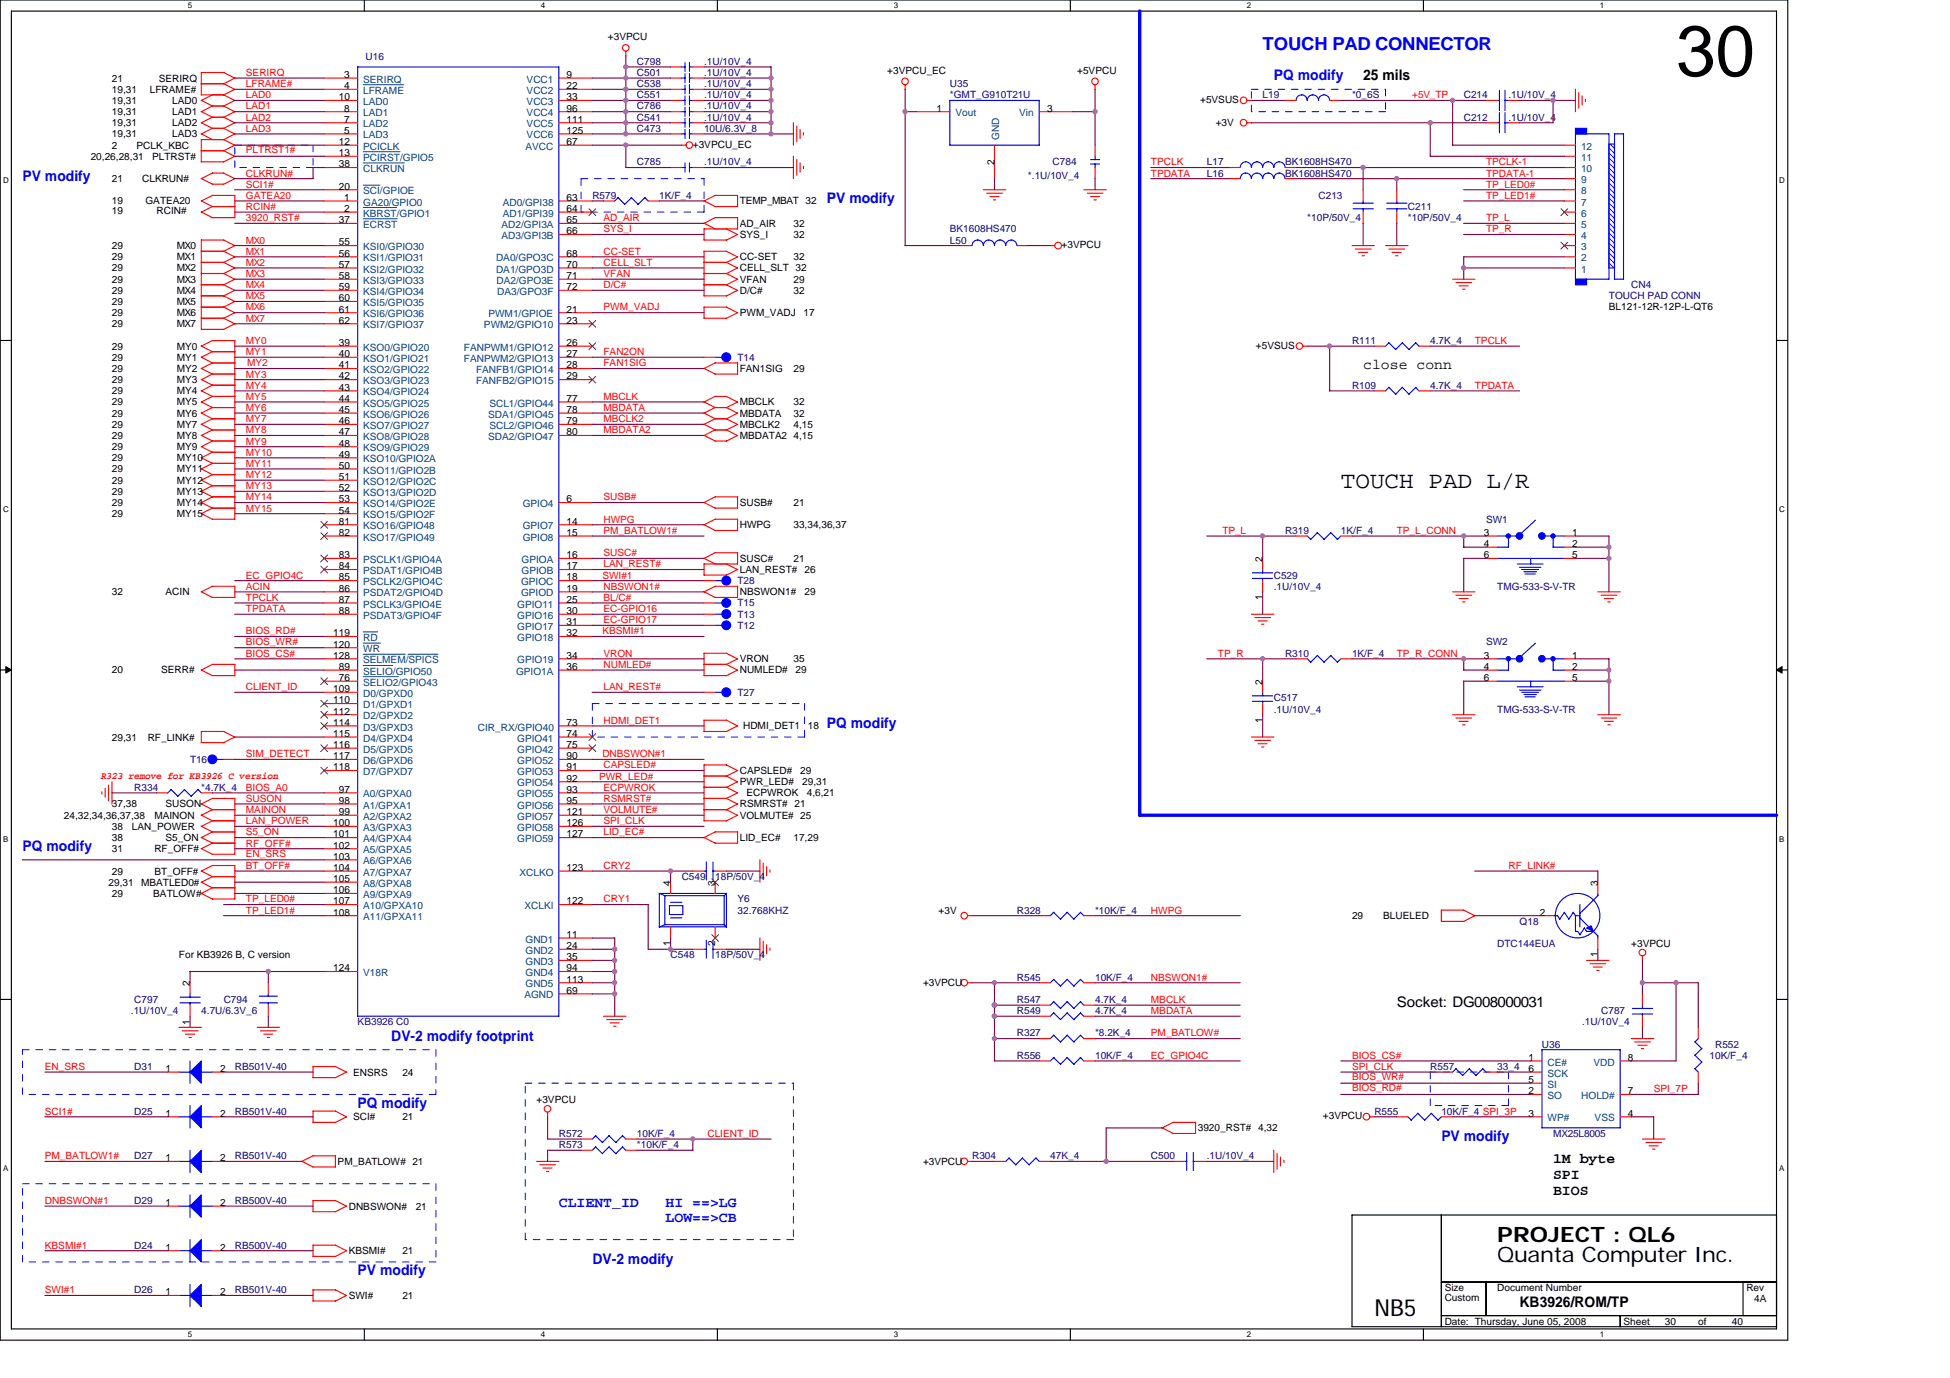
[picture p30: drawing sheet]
<svg xmlns="http://www.w3.org/2000/svg" width="297mm" height="210mm" viewBox="0 0 297 210" stroke-linecap="round" stroke-linejoin="round" font-family="sans-serif">
<defs><g id="words">
<text font-size="10.9" x="255.3" y="11.6">30</text>
<g font-size="3.6">
<text x="204.3" y="74.3">TOUCH PAD L/R</text>
<text x="209.4" y="200.6">NB5</text>
</g>
<g font-size="3.2">
<text x="228.1" y="189.2">PROJECT : QL6</text>
<text x="228.1" y="192.3">Quanta Computer Inc.</text>
</g>
<text font-size="2.7" fill="#00f" x="192.3" y="7.6">TOUCH PAD CONNECTOR</text>
<g font-size="2.2" fill="#00f">
<text x="194" y="12.3">PQ modify</text>
<text x="3.4" y="27.6">PV modify</text>
<text x="126" y="31">PV modify</text>
<text x="126" y="111">PQ modify</text>
<text x="3.4" y="129.7">PQ modify</text>
<text x="59.6" y="158.6">DV-2 modify footprint</text>
<text x="54.5" y="168.8">PQ modify</text>
<text x="219.6" y="173.9">PV modify</text>
<text x="85.1" y="183.9">CLIENT_ID</text>
<text x="101.4" y="183.9">HI ==&gt;LG</text>
<text x="101.4" y="186.2">LOW==&gt;CB</text>
<text x="54.5" y="194.4">PV modify</text>
<text x="90.2" y="192.6">DV-2 modify</text>
</g>
<g font-size="2.2">
<text x="207.6" y="12.3">25 mils</text>
<text x="207.6" y="56.2">close conn</text>
<text x="212.8" y="153.4">Socket: DG008000031</text>
<text x="236.6" y="177.1">1M byte</text>
<text x="236.6" y="179.6">SPI</text>
<text x="236.6" y="182.1">BIOS</text>
<text x="231.5" y="199.1">KB3926/ROM/TP</text>
</g>
<g font-size="1.5" fill="#f00">
<text x="37.5" y="11.6">SERIRQ</text>
<text x="37.5" y="15">LAD0</text>
<text x="37.5" y="13.3">LFRAME#</text>
<text x="37.5" y="16.7">LAD1</text>
<text x="215.1" y="15">+5V_TP</text>
<text x="37.5" y="23.3">PLTRST1#</text>
<text x="37.5" y="20.1">LAD3</text>
<text x="37.5" y="18.4">LAD2</text>
<text x="37.5" y="26.9">CLKRUN#</text>
<text x="37.5" y="28.6">SCI1#</text>
<text x="175.3" y="26.9">TPDATA</text>
<text x="175.3" y="25.2">TPCLK</text>
<text x="226.4" y="25.2">TPCLK-1</text>
<text x="226.4" y="28.6">TP_LED0#</text>
<text x="226.4" y="26.9">TPDATA-1</text>
<text x="37.5" y="30.3">GATEA20</text>
<text x="37.5" y="32">RCIN#</text>
<text x="37.5" y="33.7">3920_RST#</text>
<text x="91.9" y="33.7">AD_AIR</text>
<text x="91.9" y="35.4">SYS_I</text>
<text x="226.4" y="33.7">TP_L</text>
<text x="226.4" y="35.4">TP_R</text>
<text x="226.4" y="30.3">TP_LED1#</text>
<text x="37.5" y="40.5">MX2</text>
<text x="37.5" y="38.8">MX1</text>
<text x="37.5" y="37.1">MX0</text>
<text x="91.9" y="40.5">CELL_SLT</text>
<text x="91.9" y="38.8">CC-SET</text>
<text x="37.5" y="43.9">MX4</text>
<text x="37.5" y="42.2">MX3</text>
<text x="37.5" y="47.3">MX6</text>
<text x="37.5" y="45.6">MX5</text>
<text x="91.9" y="43.9">D/C#</text>
<text x="91.9" y="47.3">PWM_VADJ</text>
<text x="91.9" y="42.2">VFAN</text>
<text x="37.5" y="49">MX7</text>
<text x="37.5" y="52.4">MY0</text>
<text x="224.7" y="52.4">TPCLK</text>
<text x="37.5" y="57.5">MY3</text>
<text x="37.5" y="54.1">MY1</text>
<text x="37.5" y="59.2">MY4</text>
<text x="37.6" y="55.8">MY2</text>
<text x="91.9" y="54.1">FAN2ON</text>
<text x="91.9" y="55.8">FAN1SIG</text>
<text x="224.7" y="59.2">TPDATA</text>
<text x="37.5" y="62.6">MY6</text>
<text x="37.5" y="64.3">MY7</text>
<text x="37.5" y="60.9">MY5</text>
<text x="91.9" y="60.9">MBCLK</text>
<text x="91.9" y="62.6">MBDATA</text>
<text x="91.9" y="64.3">MBCLK2</text>
<text x="37.5" y="66">MY8</text>
<text x="37.5" y="69.4">MY10</text>
<text x="37.5" y="67.7">MY9</text>
<text x="37.5" y="71.1">MY11</text>
<text x="91.9" y="66">MBDATA2</text>
<text x="37.5" y="72.8">MY12</text>
<text x="37.5" y="74.5">MY13</text>
<text x="37.5" y="76.2">MY14</text>
<text x="37.5" y="78">MY15</text>
<text x="91.9" y="76.2">SUSB#</text>
<text x="91.9" y="79.7">HWPG</text>
<text x="91.9" y="81.3">PM_BATLOW1#</text>
<text x="186.2" y="81.3">TP_L</text>
<text x="212.8" y="81.3">TP_L_CONN</text>
<text x="37.5" y="89.9">ACIN</text>
<text x="37.5" y="88.2">EC_GPIO4C</text>
<text x="91.8" y="88.2">SWI#1</text>
<text x="91.9" y="89.9">NBSWON1#</text>
<text x="91.9" y="86.5">LAN_REST#</text>
<text x="91.9" y="84.8">SUSC#</text>
<text x="37.5" y="93.3">TPDATA</text>
<text x="37.5" y="91.6">TPCLK</text>
<text x="91.9" y="95">EC-GPIO17</text>
<text x="91.9" y="93.3">EC-GPIO16</text>
<text x="91.9" y="91.6">BL/C#</text>
<text x="37.5" y="98.4">BIOS_WR#</text>
<text x="37.5" y="100.1">BIOS_CS#</text>
<text x="37.5" y="96.7">BIOS_RD#</text>
<text x="91.8" y="96.7">KBSMI#1</text>
<text x="91.9" y="101.8">NUMLED#</text>
<text x="91.9" y="100.1">VRON</text>
<text x="185.5" y="100.1">TP_R</text>
<text x="212.8" y="100.1">TP_R_CONN</text>
<text x="37.5" y="105.2">CLIENT_ID</text>
<text x="91.9" y="105.2">LAN_REST#</text>
<text x="91.9" y="110.3">HDMI_DET1</text>
<text x="15.3" y="118.7">R323 remove for KB3926 C version</text>
<text x="37.5" y="115.4">SIM_DETECT</text>
<text x="91.2" y="118.8">PWR_LED#</text>
<text x="91.8" y="115.4">DNBSWON#1</text>
<text x="91.9" y="117.1">CAPSLED#</text>
<text x="37.5" y="122.2">SUSON</text>
<text x="37.5" y="120.5">BIOS_A0</text>
<text x="37.5" y="125.6">LAN_POWER</text>
<text x="37.5" y="123.9">MAINON</text>
<text x="91.9" y="125.6">SPI_CLK</text>
<text x="91.9" y="123.9">VOLMUTE#</text>
<text x="91.9" y="122.2">RSMRST#</text>
<text x="91.9" y="120.5">ECPWROK</text>
<text x="37.5" y="129">RF_OFF#</text>
<text x="37.5" y="130.5">EN_SRS</text>
<text x="37.5" y="127.3">S5_ON</text>
<text x="91.9" y="127.3">LID_EC#</text>
<text x="37.5" y="132.4">BT_OFF#</text>
<text x="37.5" y="137.5">TP_LED0#</text>
<text x="91.9" y="137.5">CRY1</text>
<text x="91.9" y="132.4">CRY2</text>
<text x="229.8" y="132.4">RF_LINK#</text>
<text x="37.5" y="139.2">TP_LED1#</text>
<text x="175.3" y="139.2">HWPG</text>
<text x="175.3" y="149.4">NBSWON1#</text>
<text x="175.3" y="154.5">MBDATA</text>
<text x="175.3" y="152.8">MBCLK</text>
<text x="175.3" y="157.9">PM_BATLOW#</text>
<text x="175.3" y="161.3">EC_GPIO4C</text>
<text x="205.9" y="161.3">BIOS_CS#</text>
<text x="6.8" y="163">EN_SRS</text>
<text x="205.9" y="163">SPI_CLK</text>
<text x="205.9" y="166.3">BIOS_RD#</text>
<text x="205.9" y="164.6">BIOS_WR#</text>
<text x="251.9" y="166.4">SPI_7P</text>
<text x="6.8" y="169.8">SCI1#</text>
<text x="107.8" y="173.2">CLIENT_ID</text>
<text x="6.8" y="176.7">PM_BATLOW1#</text>
<text x="6.8" y="183.5">DNBSWON#1</text>
<text x="6.8" y="190.3">KBSMI#1</text>
<text x="6.8" y="197.1">SWI#1</text>
</g>
<g font-size="1.5">
<text x="52.4" y="11.9">3</text>
<text x="86.3" y="11.9">9</text>
<text x="92.6" y="6.1">+3VPCU</text>
<text x="135.1" y="11.2">+3VPCU_EC</text>
<text x="164.1" y="11.2">+5VPCU</text>
<text x="17.1" y="15.8">19,31</text>
<text x="17.1" y="17.5">19,31</text>
<text x="17.1" y="12.4">21</text>
<text x="17.1" y="14.1">19,31</text>
<text x="22.8" y="14.1">LFRAME#</text>
<text x="24.2" y="12.4">SERIRQ</text>
<text x="26.2" y="15.8">LAD0</text>
<text x="26.2" y="17.5">LAD1</text>
<text x="51.6" y="15.3">10</text>
<text x="52.4" y="13.6">4</text>
<text x="52.4" y="17">8</text>
<text x="86.3" y="13.6">22</text>
<text x="86.3" y="15.3">33</text>
<text x="86.3" y="17">96</text>
<text x="142.7" y="17">1</text>
<text x="159.5" y="17">3</text>
<text x="182.8" y="15.7">+5VSUS</text>
<text x="17.1" y="22.6">2</text>
<text x="17.1" y="19.2">19,31</text>
<text x="17.1" y="20.9">19,31</text>
<text x="20.8" y="22.6">PCLK_KBC</text>
<text x="26.2" y="19.2">LAD2</text>
<text x="26.2" y="20.9">LAD3</text>
<text x="51.6" y="23.8">13</text>
<text x="51.6" y="22.1">12</text>
<text x="52.4" y="18.7">7</text>
<text x="52.4" y="20.4">5</text>
<text x="86.3" y="22.1">67</text>
<text x="86.3" y="18.7">111</text>
<text x="86.3" y="20.4">125</text>
<text x="105.5" y="22.5">+3VPCU_EC</text>
<text x="185.2" y="19.2">+3V</text>
<text x="13.8" y="24.3">20,26,28,31</text>
<text x="17.1" y="27.7">21</text>
<text x="21.7" y="27.7">CLKRUN#</text>
<text x="23.2" y="24.3">PLTRST#</text>
<text x="51.6" y="28.9">20</text>
<text x="51.6" y="25.5">38</text>
<text x="151.5" y="25.1" transform="rotate(-90 151.5 25.1)">2</text>
<text x="17.1" y="32.7">19</text>
<text x="17.1" y="31.2">19</text>
<text x="22.2" y="31.2">GATEA20</text>
<text x="23.9" y="32.7">RCIN#</text>
<text x="51.6" y="34">37</text>
<text x="52.4" y="30.6">1</text>
<text x="52.4" y="32.3">2</text>
<text x="86.3" y="30.6">63</text>
<text x="86.3" y="32.3">64</text>
<text x="86.3" y="34">65</text>
<text x="86.3" y="35.7">66</text>
<text x="112.7" y="34.5">AD_AIR</text>
<text x="112.7" y="31.2">TEMP_MBAT 32</text>
<text x="120.9" y="34.5">32</text>
<text x="17.1" y="38">29</text>
<text x="17.1" y="39.7">29</text>
<text x="17.1" y="41.4">29</text>
<text x="26.9" y="38">MX0</text>
<text x="26.9" y="39.7">MX1</text>
<text x="26.9" y="41.4">MX2</text>
<text x="51.6" y="37.4">55</text>
<text x="51.6" y="39.1">56</text>
<text x="51.6" y="40.8">57</text>
<text x="86.3" y="39.1">68</text>
<text x="86.3" y="40.8">70</text>
<text x="112.7" y="39.7">CC-SET</text>
<text x="112.7" y="41.4">CELL_SLT 32</text>
<text x="112.7" y="36.3">SYS_I</text>
<text x="120.9" y="39.7">32</text>
<text x="120.9" y="36.3">32</text>
<text x="161.7" y="37.8">+3VPCU</text>
<text x="17.1" y="43.1">29</text>
<text x="17.1" y="44.8">29</text>
<text x="17.1" y="46.5">29</text>
<text x="26.9" y="43.1">MX3</text>
<text x="26.9" y="44.8">MX4</text>
<text x="26.9" y="46.5">MX5</text>
<text x="51.6" y="42.5">58</text>
<text x="51.6" y="44.2">59</text>
<text x="51.6" y="45.9">60</text>
<text x="51.6" y="47.6">61</text>
<text x="86.3" y="42.5">71</text>
<text x="86.3" y="44.2">72</text>
<text x="86.3" y="47.6">21</text>
<text x="112.7" y="44.8">D/C#</text>
<text x="112.7" y="43.1">VFAN</text>
<text x="120.9" y="44.8">32</text>
<text x="120.9" y="43.1">29</text>
<text x="245.1" y="47.3">BL121-12R-12P-L-QT6</text>
<text x="17.1" y="48.2">29</text>
<text x="17.1" y="49.9">29</text>
<text x="17.1" y="53.3">29</text>
<text x="26.9" y="48.2">MX6</text>
<text x="26.9" y="49.9">MX7</text>
<text x="26.9" y="53.3">MY0</text>
<text x="51.6" y="49.3">62</text>
<text x="51.6" y="52.7">39</text>
<text x="86.3" y="49.3">23</text>
<text x="86.3" y="52.7">26</text>
<text x="112.7" y="48.2">PWM_VADJ</text>
<text x="122.4" y="48.2">17</text>
<text x="191.3" y="53.1">+5VSUS</text>
<text x="17.1" y="55">29</text>
<text x="17.1" y="56.7">29</text>
<text x="17.1" y="58.4">29</text>
<text x="26.9" y="55">MY1</text>
<text x="26.9" y="56.7">MY2</text>
<text x="26.9" y="58.4">MY3</text>
<text x="51.6" y="54.4">40</text>
<text x="51.6" y="56.1">41</text>
<text x="51.6" y="57.8">42</text>
<text x="51.6" y="59.5">43</text>
<text x="86.3" y="54.4">27</text>
<text x="86.3" y="56.1">28</text>
<text x="86.3" y="57.8">29</text>
<text x="112.7" y="56.7">FAN1SIG</text>
<text x="120.9" y="56.7">29</text>
<text x="17.1" y="61.8">29</text>
<text x="17.1" y="60.1">29</text>
<text x="17.1" y="63.5">29</text>
<text x="17.1" y="65.2">29</text>
<text x="26.9" y="61.8">MY5</text>
<text x="26.9" y="60.1">MY4</text>
<text x="26.9" y="63.5">MY6</text>
<text x="26.9" y="65.2">MY7</text>
<text x="51.6" y="61.2">44</text>
<text x="51.6" y="62.9">45</text>
<text x="51.6" y="64.6">46</text>
<text x="86.3" y="61.2">77</text>
<text x="86.3" y="62.9">78</text>
<text x="86.3" y="64.6">79</text>
<text x="112.7" y="63.5">MBDATA</text>
<text x="112.7" y="61.8">MBCLK</text>
<text x="112.7" y="65.2">MBCLK2</text>
<text x="120.9" y="65.2">4,15</text>
<text x="120.9" y="61.8">32</text>
<text x="120.9" y="63.5">32</text>
<text x="17.1" y="68.6">29</text>
<text x="17.1" y="66.9">29</text>
<text x="17.1" y="70.3">29</text>
<text x="17.1" y="72">29</text>
<text x="26.9" y="68.6">MY9</text>
<text x="26.9" y="66.9">MY8</text>
<text x="26.9" y="70.3">MY10</text>
<text x="26.9" y="72">MY11</text>
<text x="51.6" y="66.3">47</text>
<text x="51.6" y="68.1">48</text>
<text x="51.6" y="69.7">49</text>
<text x="51.6" y="71.4">50</text>
<text x="86.3" y="66.3">80</text>
<text x="112.7" y="66.9">MBDATA2 4,15</text>
<text x="17.1" y="75.4">29</text>
<text x="17.1" y="73.7">29</text>
<text x="17.1" y="77.1">29</text>
<text x="26.9" y="75.4">MY13</text>
<text x="26.9" y="73.7">MY12</text>
<text x="26.9" y="77.1">MY14</text>
<text x="51.6" y="73.2">51</text>
<text x="51.6" y="74.8">52</text>
<text x="51.6" y="76.6">53</text>
<text x="86.3" y="76.6">6</text>
<text x="112.7" y="77.1">SUSB#</text>
<text x="120.9" y="77.1">21</text>
<text x="17.1" y="78.8">29</text>
<text x="26.9" y="78.8">MY15</text>
<text x="51.6" y="78.3">54</text>
<text x="51.6" y="79.9">81</text>
<text x="51.6" y="81.7">82</text>
<text x="86.3" y="79.9">14</text>
<text x="86.3" y="81.7">15</text>
<text x="112.7" y="80.5">HWPG</text>
<text x="120.9" y="80.5">33,34,36,37</text>
<text x="226" y="81.7">3</text>
<text x="226" y="83.4">4</text>
<text x="239.5" y="81.7">1</text>
<text x="239.5" y="83.4">2</text>
<text x="51.6" y="85.1">83</text>
<text x="51.6" y="86.8">84</text>
<text x="51.6" y="88.5">85</text>
<text x="86.3" y="85.1">16</text>
<text x="86.3" y="86.8">17</text>
<text x="86.3" y="88.5">18</text>
<text x="112.7" y="85.6">SUSC#</text>
<text x="112.7" y="87.3">LAN_REST#</text>
<text x="120.9" y="85.6">21</text>
<text x="122.6" y="87.3">26</text>
<text x="192.3" y="85.6" transform="rotate(-90 192.3 85.6)">2</text>
<text x="226" y="85.1">6</text>
<text x="239.5" y="85.1">5</text>
<text x="17.1" y="90.7">32</text>
<text x="25.2" y="90.7">ACIN</text>
<text x="51.6" y="90.2">86</text>
<text x="51.6" y="91.9">87</text>
<text x="51.6" y="93.6">88</text>
<text x="86.3" y="90.2">19</text>
<text x="86.3" y="91.9">25</text>
<text x="86.3" y="93.6">30</text>
<text x="86.3" y="95.3">31</text>
<text x="112.7" y="90.7">NBSWON1#</text>
<text x="122.6" y="90.7">29</text>
<text x="192.3" y="91.4" transform="rotate(-90 192.3 91.4)">1</text>
<text x="50.8" y="97">119</text>
<text x="50.8" y="98.7">120</text>
<text x="50.8" y="100.4">128</text>
<text x="86.3" y="97">32</text>
<text x="86.3" y="100.4">34</text>
<text x="112.7" y="100.9">VRON</text>
<text x="120.9" y="100.9">35</text>
<text x="226" y="100.4">3</text>
<text x="239.5" y="100.4">1</text>
<text x="17.1" y="102.6">20</text>
<text x="24.5" y="102.6">SERR#</text>
<text x="50.8" y="105.5">109</text>
<text x="50.8" y="107.2">110</text>
<text x="51.6" y="102.1">89</text>
<text x="51.6" y="103.8">76</text>
<text x="86.3" y="102.1">36</text>
<text x="112.7" y="102.6">NUMLED#</text>
<text x="121.2" y="102.6">29</text>
<text x="192.3" y="104.3" transform="rotate(-90 192.3 104.3)">2</text>
<text x="226" y="102.1">4</text>
<text x="226" y="103.8">6</text>
<text x="239.5" y="102.1">2</text>
<text x="239.5" y="103.8">5</text>
<text x="17.1" y="112.8">29,31</text>
<text x="22.5" y="112.8">RF_LINK#</text>
<text x="50.8" y="108.9">112</text>
<text x="50.8" y="110.6">114</text>
<text x="50.8" y="112.3">115</text>
<text x="50.8" y="114">116</text>
<text x="86.3" y="110.6">73</text>
<text x="86.3" y="112.3">74</text>
<text x="86.3" y="114">75</text>
<text x="113.2" y="111.1">HDMI_DET1</text>
<text x="123.1" y="111.1">18</text>
<text x="192.3" y="110.2" transform="rotate(-90 192.3 110.2)">1</text>
<text x="50.8" y="115.7">117</text>
<text x="50.8" y="117.4">118</text>
<text x="86.3" y="115.7">90</text>
<text x="86.3" y="117.4">91</text>
<text x="86.3" y="119.1">92</text>
<text x="112.7" y="117.9">CAPSLED#</text>
<text x="112.7" y="119.6">PWR_LED#</text>
<text x="121.9" y="117.9">29</text>
<text x="122.2" y="119.6">29,31</text>
<text x="9.7" y="124.8">24,32,34,36,37,38</text>
<text x="17.1" y="123">37,38</text>
<text x="23.5" y="124.8">MAINON</text>
<text x="25.2" y="123">SUSON</text>
<text x="50.8" y="125.9">100</text>
<text x="51.6" y="120.8">97</text>
<text x="51.6" y="122.5">98</text>
<text x="51.6" y="124.2">99</text>
<text x="86.3" y="120.8">93</text>
<text x="86.3" y="122.5">95</text>
<text x="86.3" y="125.9">126</text>
<text x="86.3" y="124.2">121</text>
<text x="112.7" y="123">RSMRST# 21</text>
<text x="112.7" y="124.8">VOLMUTE# 25</text>
<text x="113.7" y="121.3">ECPWROK</text>
<text x="122.9" y="121.3">4,6,21</text>
<text x="17.1" y="129.9">31</text>
<text x="17.1" y="126.4">38</text>
<text x="17.1" y="128.1">38</text>
<text x="20.1" y="126.4">LAN_POWER</text>
<text x="23.5" y="129.9">RF_OFF#</text>
<text x="25.2" y="128.1">S5_ON</text>
<text x="50.8" y="127.6">101</text>
<text x="50.8" y="129.3">102</text>
<text x="50.8" y="131">103</text>
<text x="86.3" y="127.6">127</text>
<text x="112.7" y="128.1">LID_EC#</text>
<text x="120.9" y="128.1">17,29</text>
<text x="16.5" y="135">29,31</text>
<text x="17.1" y="133.3">29</text>
<text x="17.1" y="136.7">29</text>
<text x="21.5" y="135">MBATLED0#</text>
<text x="23.3" y="136.7">BATLOW#</text>
<text x="23.5" y="133.3">BT_OFF#</text>
<text x="50.8" y="132.7">104</text>
<text x="50.8" y="134.4">105</text>
<text x="50.8" y="136.1">106</text>
<text x="50.8" y="137.8">107</text>
<text x="86.3" y="137.8">122</text>
<text x="86.3" y="132.7">123</text>
<text x="102.1" y="135" transform="rotate(-90 102.1 135)">4</text>
<text x="108.9" y="135" transform="rotate(-90 108.9 135)">3</text>
<text x="243.4" y="135" transform="rotate(-90 243.4 135)">3</text>
<text x="50.8" y="139.5">108</text>
<text x="86.3" y="142.9">11</text>
<text x="143" y="139.2">+3V</text>
<text x="205.9" y="140.1">29</text>
<text x="210.7" y="140.1">BLUELED</text>
<text x="234.5" y="139.5">2</text>
<text x="27.3" y="146">For KB3926 B, C version</text>
<text x="50.8" y="148">124</text>
<text x="86.3" y="146.3">35</text>
<text x="86.3" y="144.6">24</text>
<text x="86.3" y="148">94</text>
<text x="86.3" y="149.7">113</text>
<text x="102.1" y="144.2" transform="rotate(-90 102.1 144.2)">1</text>
<text x="108.9" y="144.2" transform="rotate(-90 108.9 144.2)">2</text>
<text x="243.4" y="145.9" transform="rotate(-90 243.4 145.9)">1</text>
<text x="248.5" y="144.3">+3VPCU</text>
<text x="28.9" y="150.3" transform="rotate(-90 28.9 150.3)">2</text>
<text x="86.3" y="151.4">69</text>
<text x="140.6" y="150.3">+3VPCU</text>
<text x="28.9" y="156.1" transform="rotate(-90 28.9 156.1)">1</text>
<text x="232.9" y="161.6">1</text>
<text x="248" y="161.6">8</text>
<text x="25.2" y="163.3">1</text>
<text x="33.5" y="163.3">2</text>
<text x="53.8" y="163.9">ENSRS</text>
<text x="61.3" y="163.9">24</text>
<text x="232.9" y="163.3">6</text>
<text x="232.9" y="165">5</text>
<text x="232.9" y="166.8">2</text>
<text x="248" y="166.8">7</text>
<text x="25.2" y="170.2">1</text>
<text x="33.5" y="170.2">2</text>
<text x="53.8" y="170.7">SCI#</text>
<text x="61.3" y="170.7">21</text>
<text x="81.7" y="168.1">+3VPCU</text>
<text x="182.5" y="172.4">3920_RST# 4,32</text>
<text x="201.5" y="170.5">+3VPCU</text>
<text x="232.9" y="170.2">3</text>
<text x="248" y="170.2">4</text>
<text x="25.2" y="177">1</text>
<text x="33.5" y="177">2</text>
<text x="51.4" y="177.5">PM_BATLOW# 21</text>
<text x="140.6" y="177.5">+3VPCU</text>
<text x="25.2" y="183.8">1</text>
<text x="33.5" y="183.8">2</text>
<text x="53.1" y="184.3">DNBSWON#</text>
<text x="63.3" y="184.3">21</text>
<text x="25.2" y="190.6">1</text>
<text x="33.5" y="190.6">2</text>
<text x="53.1" y="191.1">KBSMI#</text>
<text x="61.3" y="191.1">21</text>
<text x="25.2" y="197.4">1</text>
<text x="33.5" y="197.4">2</text>
<text x="53.1" y="197.9">SWI#</text>
<text x="61.3" y="197.9">21</text>
<text x="220.1" y="196.7">Size</text>
<text x="228.1" y="196.7">Document Number</text>
<text x="266" y="196.7">Rev</text>
<text x="220.1" y="198.3">Custom</text>
<text x="220.1" y="201.8">Date: Thursday, June 05, 2008</text>
<text x="247.3" y="201.8">Sheet</text>
<text x="253.6" y="201.8">30</text>
<text x="258.7" y="201.8">of</text>
<text x="263.8" y="201.8">40</text>
<text x="267.2" y="198.4">4A</text>
</g>
<g font-size="1.5" fill="#000080">
<text x="55.7" y="9.2">U16</text>
<text x="97" y="11.6">C501</text>
<text x="97" y="9.9">C798</text>
<text x="107.2" y="11.6">.1U/10V_4</text>
<text x="107.2" y="9.9">.1U/10V_4</text>
<text x="97" y="16.7">C786</text>
<text x="97" y="15">C551</text>
<text x="97" y="13.3">C538</text>
<text x="107.2" y="16.7">.1U/10V_4</text>
<text x="107.2" y="15">.1U/10V_4</text>
<text x="107.2" y="13.3">.1U/10V_4</text>
<text x="144.7" y="13.3">U35</text>
<text x="144.7" y="15">*GMT_G910T21U</text>
<text x="192.3" y="15">L19</text>
<text x="205.9" y="15">*0_6S</text>
<text x="223" y="15">C214</text>
<text x="229.8" y="15">.1U/10V_4</text>
<text x="97" y="18.4">C541</text>
<text x="97" y="20.1">C473</text>
<text x="107.2" y="18.4">.1U/10V_4</text>
<text x="107.2" y="20.1">10U/6.3V_8</text>
<text x="223" y="18.4">C212</text>
<text x="229.8" y="18.4">.1U/10V_4</text>
<text x="97" y="25.2">C785</text>
<text x="107.2" y="25.2">.1U/10V_4</text>
<text x="156.6" y="27.2">*.1U/10V_4</text>
<text x="160.3" y="25.2">C784</text>
<text x="183.8" y="25.2">L17</text>
<text x="183.8" y="26.9">L16</text>
<text x="195.7" y="25.2">BK1608HS470</text>
<text x="195.7" y="26.9">BK1608HS470</text>
<text x="90.2" y="30.3">R579</text>
<text x="100.4" y="30.3">1K/F_4</text>
<text x="144.7" y="35.4">BK1608HS470</text>
<text x="199.1" y="33.7">*10P/50V_4</text>
<text x="200.8" y="30.3">C213</text>
<text x="214.5" y="32">C211</text>
<text x="214.5" y="33.7">*10P/50V_4</text>
<text x="144.7" y="37.1">L50</text>
<text x="245.1" y="45.6">TOUCH PAD CONN</text>
<text x="248.5" y="43.9">CN4</text>
<text x="205.9" y="52.4">R111</text>
<text x="217.9" y="52.4">4.7K_4</text>
<text x="112.3" y="55">T14</text>
<text x="205.9" y="59.2">R109</text>
<text x="217.9" y="59.2">4.7K_4</text>
<text x="195.7" y="81.3">R319</text>
<text x="204.3" y="81.3">1K/F_4</text>
<text x="226.4" y="79.7">SW1</text>
<text x="112.3" y="89">T28</text>
<text x="194" y="88.2">C529</text>
<text x="194" y="89.9">.1U/10V_4</text>
<text x="228.1" y="89.9">TMG-533-S-V-TR</text>
<text x="112.3" y="94.1">T13</text>
<text x="112.3" y="95.8">T12</text>
<text x="112.3" y="92.4">T15</text>
<text x="195.7" y="100.1">R310</text>
<text x="205.9" y="100.1">1K/F_4</text>
<text x="226.4" y="98.4">SW2</text>
<text x="112.3" y="106">T27</text>
<text x="194" y="106.9">C517</text>
<text x="194" y="108.6">.1U/10V_4</text>
<text x="228.1" y="108.6">TMG-533-S-V-TR</text>
<text x="29" y="116.2">T16</text>
<text x="20.4" y="120.5">R334</text>
<text x="30.7" y="120.5">*4.7K_4</text>
<text x="103.8" y="134.1">C549</text>
<text x="108.9" y="134.1">18P/50V_4</text>
<text x="112.3" y="137.5">Y6</text>
<text x="112.3" y="139.2">32.768KHZ</text>
<text x="154.9" y="139.2">R328</text>
<text x="166.8" y="139.2">*10K/F_4</text>
<text x="231.5" y="140.9">Q18</text>
<text x="102.1" y="146">C548</text>
<text x="108.9" y="146">18P/50V_4</text>
<text x="154.9" y="149.4">R545</text>
<text x="166.8" y="149.4">10K/F_4</text>
<text x="228.1" y="144.3">DTC144EUA</text>
<text x="19.9" y="154.5">.1U/10V_4</text>
<text x="20.4" y="152.8">C797</text>
<text x="30.7" y="154.5">4.7U/6.3V_6</text>
<text x="34.1" y="152.8">C794</text>
<text x="154.9" y="152.8">R547</text>
<text x="154.9" y="154.5">R549</text>
<text x="166.8" y="152.8">4.7K_4</text>
<text x="166.8" y="154.5">4.7K_4</text>
<text x="243.9" y="154.5">C787</text>
<text x="54.5" y="156.2">KB3926 C0</text>
<text x="154.9" y="157.9">R327</text>
<text x="154.9" y="161.3">R556</text>
<text x="166.8" y="157.9">*8.2K_4</text>
<text x="166.8" y="161.3">10K/F_4</text>
<text x="234.9" y="159.6">U36</text>
<text x="241" y="156.2">.1U/10V_4</text>
<text x="260.4" y="161.3">10K/F_4</text>
<text x="261.3" y="159.6">R552</text>
<text x="20.4" y="163">D31</text>
<text x="35.8" y="163">RB501V-40</text>
<text x="217.9" y="163">R557</text>
<text x="228.1" y="163">33_4</text>
<text x="20.4" y="169.8">D25</text>
<text x="35.8" y="169.8">RB501V-40</text>
<text x="85.1" y="173.2">R572</text>
<text x="97" y="173.2">10K/F_4</text>
<text x="209.4" y="169.8">R555</text>
<text x="219.6" y="169.8">10K/F_4 SPI_3P</text>
<text x="236.6" y="173.2">MX25L8005</text>
<text x="20.4" y="176.7">D27</text>
<text x="35.8" y="176.7">RB501V-40</text>
<text x="85.1" y="174.9">R573</text>
<text x="97" y="174.9">*10K/F_4</text>
<text x="148.1" y="176.7">R304</text>
<text x="160" y="176.7">47K_4</text>
<text x="175.3" y="176.7">C500</text>
<text x="183.8" y="176.7">.1U/10V_4</text>
<text x="20.4" y="183.5">D29</text>
<text x="35.8" y="183.5">RB500V-40</text>
<text x="20.4" y="190.3">D24</text>
<text x="35.8" y="190.3">RB500V-40</text>
<text x="20.4" y="197.1">D26</text>
<text x="35.8" y="197.1">RB501V-40</text>
</g>
<g font-size="1.5" fill="#004080">
<text x="55.3" y="12.6">SERIRQ</text>
<text x="55.3" y="14.3">LFRAME</text>
<text x="55.3" y="16">LAD0</text>
<text x="55.3" y="17.7">LAD1</text>
<text x="80.2" y="12.6">VCC1</text>
<text x="80.2" y="14.3">VCC2</text>
<text x="80.2" y="16">VCC3</text>
<text x="80.2" y="17.7">VCC4</text>
<text x="145.5" y="17.7">Vout</text>
<text x="155.3" y="17.7">Vin</text>
<text x="55.3" y="19.4">LAD2</text>
<text x="55.3" y="21.1">LAD3</text>
<text x="55.3" y="22.8">PCICLK</text>
<text x="80" y="22.8">AVCC</text>
<text x="80.2" y="19.4">VCC5</text>
<text x="80.2" y="21.1">VCC6</text>
<text x="152.2" y="21.3" transform="rotate(-90 152.2 21.3)">GND</text>
<text x="240.8" y="22.8">12</text>
<text x="55.3" y="24.5">PCIRST/GPIO5</text>
<text x="55.3" y="29.6">SCI/GPIOE</text>
<text x="55.3" y="26.2">CLKRUN</text>
<text x="240.8" y="29.6">8</text>
<text x="240.8" y="27.9">9</text>
<text x="240.8" y="26.2">10</text>
<text x="240.8" y="24.5">11</text>
<text x="55.3" y="31.3">GA20/GPIO0</text>
<text x="55.3" y="33">KBRST/GPIO1</text>
<text x="55.3" y="34.7">ECRST</text>
<text x="76.4" y="34.7">AD2/GPI3A</text>
<text x="76.6" y="31.3">AD0/GPI38</text>
<text x="76.6" y="33">AD1/GPI39</text>
<text x="240.8" y="34.7">5</text>
<text x="240.8" y="33">6</text>
<text x="240.8" y="31.3">7</text>
<text x="55.3" y="38.1">KSI0/GPIO30</text>
<text x="55.3" y="39.8">KSI1/GPIO31</text>
<text x="55.3" y="41.5">KSI2/GPIO32</text>
<text x="75.6" y="39.8">DA0/GPO3C</text>
<text x="75.6" y="41.5">DA1/GPO3D</text>
<text x="76.4" y="36.4">AD3/GPI3B</text>
<text x="240.8" y="41.5">1</text>
<text x="240.8" y="39.8">2</text>
<text x="240.8" y="38.1">3</text>
<text x="240.8" y="36.4">4</text>
<text x="55.3" y="43.2">KSI3/GPIO33</text>
<text x="55.3" y="44.9">KSI4/GPIO34</text>
<text x="55.3" y="46.6">KSI5/GPIO35</text>
<text x="75.6" y="43.2">DA2/GPO3E</text>
<text x="75.7" y="44.9">DA3/GPO3F</text>
<text x="55.3" y="48.3">KSI6/GPIO36</text>
<text x="55.3" y="50">KSI7/GPIO37</text>
<text x="55.3" y="53.4">KSO0/GPIO20</text>
<text x="70.7" y="53.4">FANPWM1/GPIO12</text>
<text x="73.7" y="50">PWM2/GPIO10</text>
<text x="74.4" y="48.3">PWM1/GPIOE</text>
<text x="55.3" y="55.1">KSO1/GPIO21</text>
<text x="55.3" y="56.9">KSO2/GPIO22</text>
<text x="55.3" y="58.5">KSO3/GPIO23</text>
<text x="70.7" y="55.1">FANPWM2/GPIO13</text>
<text x="72.5" y="56.9">FANFB1/GPIO14</text>
<text x="72.5" y="58.5">FANFB2/GPIO15</text>
<text x="55.3" y="60.3">KSO4/GPIO24</text>
<text x="55.3" y="62">KSO5/GPIO25</text>
<text x="55.3" y="63.6">KSO6/GPIO26</text>
<text x="55.3" y="65.4">KSO7/GPIO27</text>
<text x="74.4" y="63.6">SDA1/GPIO45</text>
<text x="74.5" y="62">SCL1/GPIO44</text>
<text x="74.5" y="65.4">SCL2/GPIO46</text>
<text x="55.3" y="67.1">KSO8/GPIO28</text>
<text x="55.3" y="68.8">KSO9/GPIO29</text>
<text x="55.3" y="70.5">KSO10/GPIO2A</text>
<text x="74.4" y="67.1">SDA2/GPIO47</text>
<text x="55.3" y="72.2">KSO11/GPIO2B</text>
<text x="55.3" y="73.9">KSO12/GPIO2C</text>
<text x="55.3" y="75.6">KSO13/GPIO2D</text>
<text x="55.3" y="77.3">KSO14/GPIO2E</text>
<text x="79.6" y="77.3">GPIO4</text>
<text x="55.3" y="79">KSO15/GPIO2F</text>
<text x="55.3" y="80.7">KSO16/GPIO48</text>
<text x="55.3" y="82.4">KSO17/GPIO49</text>
<text x="79.6" y="80.7">GPIO7</text>
<text x="79.6" y="82.4">GPIO8</text>
<text x="55.3" y="85.8">PSCLK1/GPIO4A</text>
<text x="55.3" y="87.5">PSDAT1/GPIO4B</text>
<text x="55.3" y="89.2">PSCLK2/GPIO4C</text>
<text x="79.4" y="89.2">GPIOC</text>
<text x="79.5" y="85.8">GPIOA</text>
<text x="79.5" y="87.5">GPIOB</text>
<text x="55.3" y="90.9">PSDAT2/GPIO4D</text>
<text x="55.3" y="92.6">PSCLK3/GPIO4E</text>
<text x="55.3" y="94.3">PSDAT3/GPIO4F</text>
<text x="78.8" y="92.6">GPIO11</text>
<text x="78.8" y="94.3">GPIO16</text>
<text x="78.8" y="96">GPIO17</text>
<text x="79.4" y="90.9">GPIOD</text>
<text x="55.3" y="97.7">RD</text>
<text x="55.3" y="99.4">WR</text>
<text x="55.3" y="101.1">SELMEM/SPICS</text>
<text x="78.8" y="97.7">GPIO18</text>
<text x="78.8" y="101.1">GPIO19</text>
<text x="55.3" y="102.8">SELIO/GPIO50</text>
<text x="55.3" y="104.5">SELIO2/GPIO43</text>
<text x="55.3" y="106.2">D0/GPXD0</text>
<text x="55.3" y="107.9">D1/GPXD1</text>
<text x="78.6" y="102.8">GPIO1A</text>
<text x="55.3" y="109.6">D2/GPXD2</text>
<text x="55.3" y="111.3">D3/GPXD3</text>
<text x="55.3" y="113">D4/GPXD4</text>
<text x="72.8" y="111.3">CIR_RX/GPIO40</text>
<text x="78.8" y="113">GPIO41</text>
<text x="55.3" y="114.7">D5/GPXD5</text>
<text x="55.3" y="116.4">D6/GPXD6</text>
<text x="55.3" y="118.1">D7/GPXD7</text>
<text x="78.8" y="114.7">GPIO42</text>
<text x="78.8" y="116.4">GPIO52</text>
<text x="78.8" y="118.1">GPIO53</text>
<text x="78.8" y="119.8">GPIO54</text>
<text x="55.3" y="121.5">A0/GPXA0</text>
<text x="55.3" y="123.2">A1/GPXA1</text>
<text x="55.3" y="124.9">A2/GPXA2</text>
<text x="78.8" y="121.5">GPIO55</text>
<text x="78.8" y="123.2">GPIO56</text>
<text x="78.8" y="124.9">GPIO57</text>
<text x="55.3" y="126.6">A3/GPXA3</text>
<text x="55.3" y="128.3">A4/GPXA4</text>
<text x="55.3" y="130">A5/GPXA5</text>
<text x="55.3" y="131.7">A6/GPXA6</text>
<text x="78.8" y="126.6">GPIO58</text>
<text x="78.8" y="128.3">GPIO59</text>
<text x="55.3" y="133.4">A7/GPXA7</text>
<text x="55.3" y="135.1">A8/GPXA8</text>
<text x="55.3" y="136.8">A9/GPXA9</text>
<text x="79.1" y="133.4">XCLKO</text>
<text x="55.3" y="138.5">A10/GPXA10</text>
<text x="55.3" y="140.2">A11/GPXA11</text>
<text x="79.9" y="138.5">XCLKI</text>
<text x="80" y="143.6">GND1</text>
<text x="55.3" y="148.7">V18R</text>
<text x="80" y="145.4">GND2</text>
<text x="80" y="148.7">GND4</text>
<text x="80" y="147">GND3</text>
<text x="79.9" y="152.1">AGND</text>
<text x="80" y="150.5">GND5</text>
<text x="235.7" y="162.4">CE#</text>
<text x="235.7" y="164.1">SCK</text>
<text x="235.7" y="165.8">SI</text>
<text x="235.7" y="167.5">SO</text>
<text x="240.9" y="167.5">HOLD#</text>
<text x="242.7" y="162.4">VDD</text>
<text x="235.7" y="170.9">WP#</text>
<text x="242.9" y="170.9">VSS</text>
</g>
<g font-size="1.2">
<text x="28.6" y="1.2">5</text>
<text x="82.4" y="1.2">4</text>
<text x="136.2" y="1.2">3</text>
<text x="189.9" y="1.2">2</text>
<text x="243.7" y="1.2">1</text>
<text x=".5" y="27.9">D</text>
<text x="271" y="27.9">D</text>
<text x=".5" y="78">C</text>
<text x="271" y="78">C</text>
<text x=".5" y="128.2">B</text>
<text x="271" y="128.2">B</text>
<text x=".5" y="178.5">A</text>
<text x="271" y="178.5">A</text>
<text x="28.6" y="203.8">5</text>
<text x="82.4" y="203.8">4</text>
<text x="136.2" y="203.8">3</text>
<text x="189.9" y="203.8">2</text>
<text x="243.7" y="203.8">1</text>
</g>
</g></defs>
<path d="M0 0h272.3v204.2h-272.3zM1.7 1.7h268.9v200.8h-268.9z" fill="none" stroke="#000" stroke-width=".17"/>
<g fill="#fff">
<path d="M28.6 .2h.7v1.3h-.7z"/>
<path d="M28.6 202.7h.7v1.3h-.7z"/>
</g>
<path d="M55.5 0v1.7M55.5 202.5v1.7" fill="none" stroke="#000" stroke-width=".17"/>
<g fill="#fff">
<path d="M82.4 .2h.6v1.3h-.6z"/>
<path d="M82.4 202.7h.6v1.3h-.6z"/>
</g>
<path d="M109.3 0v1.7M109.3 202.5v1.7" fill="none" stroke="#000" stroke-width=".17"/>
<g fill="#fff">
<path d="M136.2 .2h.6v1.3h-.6z"/>
<path d="M136.2 202.7h.6v1.3h-.6z"/>
</g>
<path d="M163 0v1.7M163 202.5v1.7" fill="none" stroke="#000" stroke-width=".17"/>
<g fill="#fff">
<path d="M189.9 .2h.7v1.3h-.7z"/>
<path d="M189.9 202.7h.7v1.3h-.7z"/>
</g>
<path d="M216.8 0v1.7M216.8 202.5v1.7" fill="none" stroke="#000" stroke-width=".17"/>
<g fill="#fff">
<path d="M243.7 .2h.7v1.3h-.7z"/>
<path d="M243.7 202.7h.7v1.3h-.7z"/>
<path d="M.5 26.8h.8v1.3h-.8z"/>
<path d="M271 26.8h.9v1.3h-.9z"/>
<path d="M.5 77h.8v1.3h-.8z"/>
<path d="M271 77h.9v1.3h-.9z"/>
</g>
<path d="M0 51.9h1.7M270.6 51.9h1.7" fill="none" stroke="#000" stroke-width=".17"/>
<g fill="#fff">
<path d="M.5 127.2h.7v1.3h-.7z"/>
<path d="M271 127.2h.8v1.3h-.8z"/>
</g>
<path d="M0 102.1h1.7M270.6 102.1h1.7" fill="none" stroke="#000" stroke-width=".17"/>
<path d="M.9 101.6l.8 .5-.8 .5zM270.6 102.1l.9-.5v1z" fill="#000" stroke="#000" stroke-width=".15"/>
<g fill="#fff">
<path d="M.5 177.4h.7v1.3h-.7z"/>
<path d="M271 177.4h.8v1.3h-.8z"/>
</g>
<path d="M0 152.3h1.7M270.6 152.3h1.7M205.9 185.1h64.7v17.1h-64.7zM219.6 195.4h51M219.6 185.1v17.1M226.4 195.4v5.1M265.5 195.4v5.1M219.6 200.5h51M246.8 200.5v1.7" fill="none" stroke="#000" stroke-width=".17"/>
<path d="M173.6 1.7v122.5h97" fill="none" stroke="#00f" stroke-width=".51"/>
<g fill="none" stroke="#00f" stroke-width=".15" stroke-dasharray="1 1 1 1 1 1 1 1">
<path d="M190.6 13.6h20.4M190.6 17v-3.4M211 13.6v3.4M211 17h-20.4M35.8 22.1h11.9M35.8 25.5v-3.4M47.7 22.1v3.4M47.7 25.5h-11.9M88.5 27.2h18.7M88.5 32.3v-5.1M107.2 27.2v5.1M107.2 32.3h-18.7"/>
<path d="M90.2 107.2h32.4M90.2 112.3v-5.1M122.6 107.2v5.1M122.6 112.3h-32.4M3.4 160h63M66.4 160v6.8M3.4 166.8v-6.8M66.4 166.8h-63M80 165.1h40.9M120.9 165.1v23.8M217.9 163.4h11.9M217.9 168.5v-5.1"/>
<path d="M229.8 163.4v5.1M229.8 168.5h-11.9M3.4 180.4h63M3.4 192.3v-11.9M66.4 180.4v11.9M66.4 192.3h-63M80 188.9v-23.8M120.9 188.9h-40.9"/>
</g>
<g fill="none" stroke="#f00" stroke-width=".17">
<path d="M30.6 12.8h3.5l1.7 .8M30.6 15.3l1.8 .9-1.7 .8M30.6 17l1.8 .9-1.7 .8 1.7 .9M32.3 16.2h1.8l1.7 .8M32.3 17.9h1.8l1.7 .8M32.3 19.6h1.8l1.7 .8M32.4 14.4l-1.7 .9M32.4 19.5l-1.7 .9M35.8 11.9l-1.7 .9M35.8 13.6l-1.7 .9M35.8 15.3l-1.7 .9M35.8 17l-1.7 .9"/>
<path d="M35.8 18.7l-1.7 .9M35.8 11.9l-1.7-.9h-3.4v3.5h3.4l1.7 .8M49.4 15.3h5.1M49.4 18.7h5.1M49.4 17h5.1M49.4 11.9h5.1M49.4 13.6h5.1M85.1 15.3h5.1M85.1 18.7h5.1M85.1 17h5.1M85.1 11.9h5.1M85.1 13.6h5.1"/>
<path d="M95.3 7.8v.7M102.1 15.3h1.7M102.1 18.7h1.7M102.1 17h1.7M102.1 11.9h1.7M102.1 13.6h1.7M102.1 10.2h1.7M105.5 15.3h1.7M105.5 18.7h1.7M105.5 17h1.7M105.5 11.9h1.7M105.5 13.6h1.7"/>
<path d="M105.5 10.2h1.7M120.9 18.7v3.4M121.4 19.2v2.4M121.9 19.7v1.4M137.9 12.9v.7M139.6 17h5.1M158.3 17h5.1M166.8 12.9v.7M189.9 15.3h.7M189.9 18.7h.7M195.7 15.3h1.7M202.5 15.3h1.8"/>
<path d="M226.4 15.3h1.7M226.4 18.7h1.7M229.8 15.3h1.7M229.8 18.7h1.7M240 13.6v3.4M240.5 14.1v2.4M241 14.6v1.4M241.5 15.1v.4M30.6 20.4l1.8 .9M30.6 38.3h3.5l1.7 .9M30.6 40h3.5l1.7 .9M30.6 32.3l1.8 .9"/>
<path d="M30.6 27.2l1.8 .9M30.6 23h3.5l1.7 .8M30.7 21.3v3.4h3.4M30.7 21.3h3.4l1.7 .8M32.3 31.5h3.5M32.3 33.2h3.5M32.3 28.1h1.8M32.4 29.8h3.4M32.4 26.4h1.7l1.7 .8M32.4 29.8l-1.7 .8 1.7 .9M32.4 31.5l-1.7 .8M32.4 26.4l-1.7 .8"/>
<path d="M35.8 20.4l-1.7 .9M35.8 29.8v3.4M35.8 37.4l-1.7 .9M35.8 39.1l-1.7 .9M35.8 27.2l-1.7 .9M35.8 23.8l-1.7 .9M35.8 22.1l-1.7 .9M35.8 37.4l-1.7-.8h-3.4v13.6h3.4M49.4 37.4h5.1M49.4 22.1h5.1M49.4 28.9h5.1M49.4 39.1h5.1"/>
<path d="M49.4 34h5.1M49.4 32.3h5.1M49.4 30.6h5.1M49.4 25.5h5.1M49.4 23.8h5.1M49.4 20.4h5.1M85.1 22.1h5.1M85.1 39.1h5.1M85.1 35.7h5.1M85.1 34h5.1M85.1 32.3h5.1M85.1 30.6h5.1"/>
<path d="M85.1 20.4h5.1M91.9 30.6h1.7M98.7 30.6h1.7M102.1 25.5h1.7M102.1 20.4h1.7M103.8 22.1h.7M105.5 25.5h1.7M105.5 20.4h1.7M107.2 40h3.5l1.7 .9M107.2 34l1.7 .9M107.2 34.9v1.7h3.5M107.2 34.9h5.1"/>
<path d="M108.9 29.8h3.5M108.9 33.2h3.5M109 33.1l-1.8 .9M109 29.8l-1.8 .8 1.7 .9M110.7 34.9l1.7 .9M112.3 29.8v1.7h-3.4M112.3 33.2v1.7M112.3 39.1l-1.7 .9M112.3 35.7l-1.7 .9M112.4 39.2l-1.7-.9h-3.5v6.8h3.5M120.9 23.8v3.4M121.4 24.3v2.4"/>
<path d="M121.9 24.8v1.4M122.4 20.2v.4M122.4 25.3v.4M146.4 37.4h1.7M149.8 28.9h3.4M150.3 29.4h2.4M150.8 30h1.4M151.3 30.5h.4M151.5 22.1v5.1M154.9 37.4h1.7M160 37.4h.7M165.1 28.9h3.4"/>
<path d="M165.6 29.4h2.4M166.1 30h1.4M166.6 30.5h.4M166.8 22.1v1.7M166.8 25.5v1.7M187.2 27.2h1.7M187.2 25.5h1.7M195.7 27.2h1.7M195.7 25.5h1.7M205.9 37.4h3.5M206.5 38h2.4M206.9 38.5h1.4"/>
<path d="M207.5 39h.3M207.6 28.9v1.7M207.6 32.3v1.7M211 37.4h3.5M211.6 38h2.4M212 38.5h1.4M212.6 39h.4M212.8 28.9v1.7M212.8 32.3v1.7M238.3 37.4h1.7M238.3 22.1h1.7M238.3 28.9h1.7"/>
<path d="M238.3 39.1h1.7M238.3 35.7h1.7M238.3 34h1.7M238.3 32.3h1.7M238.3 30.6h1.7M238.3 27.2h1.7M238.3 25.5h1.7M238.3 23.8h1.7M30.6 41.7h3.5l1.7 .9M30.6 43.4h3.5l1.7 .9M30.6 45.1h3.5l1.7 .9M30.6 46.8h3.5l1.7 .9"/>
<path d="M30.6 48.5h3.5l1.7 .9M30.6 54.4l1.8 .9-1.7 .9M30.6 56.1l1.8 .9M30.6 57.8l1.8 .9-1.7 .9 1.7 .8-1.7 .9M32.3 53.6h3.5M32.3 55.3h3.5M32.3 57h3.5M32.3 58.7h3.5M32.4 51.9h3.4M32.4 51.9l-1.7 .8 1.7 .9-1.7 .8M32.4 57l-1.7 .8M35.8 51.9v27.2h-3.5"/>
<path d="M35.8 40.8l-1.7 .9M35.8 42.5l-1.7 .9M35.8 44.2l-1.7 .9M35.8 45.9l-1.7 .9M35.8 47.6l-1.7 .9M35.8 49.3l-1.7 .9M49.4 52.7h5.1M49.4 42.5h5.1M49.4 54.4h5.1M49.4 40.8h5.1M49.4 44.2h5.1M49.4 45.9h5.1"/>
<path d="M49.4 47.6h5.1M49.4 49.3h5.1M49.4 56.2h5.1M49.4 57.8h5.1M49.4 59.6h5.1M85.1 52.7h5.1M85.1 42.5h5.1M85.1 54.4h5.1M85.1 40.8h5.1M85.1 44.2h5.1M85.1 47.6h5.1M85.1 49.3h5.1"/>
<path d="M85.1 56.2h5.1M85.1 57.8h5.1M107.2 41.7h3.5l1.7 .9M107.2 43.4h3.5l1.7 .9M107.2 56.1l1.7 .9M107.2 54.4h1.7M107.2 46.8h3.5l1.7 .9M107.2 46.8v1.7h3.5M112.3 55.3v1.7h-3.4M112.3 44.2l-1.7 .9M112.3 47.6l-1.7 .9M112.3 40.8l-1.7 .9"/>
<path d="M112.3 42.5l-1.7 .9M112.4 55.3h-3.5l-1.7 .9M198.5 52.7h.7M209.4 52.7h1.6M209.4 59.6h1.6M216.2 52.7h1.7M216.2 59.6h1.7M221.3 42.5h3.4M221.8 43.1h2.4M222.3 43.6h1.3M222.8 44.1h.4M238.3 40.8h1.7"/>
<path d="M30.6 61.2l1.8 .9M30.6 62.9l1.8 .9M30.6 64.6l1.8 .9-1.7 .9 1.7 .8M30.6 68.1l1.8 .8M30.6 69.7l1.8 .9-1.7 .9 1.7 .8-1.7 .9 1.7 .8M30.6 74.8l1.8 .9-1.7 .9M30.6 76.6l1.8 .8-1.7 .9 1.7 .8M32.3 60.4h3.5M32.3 62.1h3.5M32.3 63.8h3.5M32.3 65.5h3.5M32.3 67.2h3.5"/>
<path d="M32.3 68.9h3.5M32.3 70.6h3.5M32.3 72.3h3.5M32.3 74h3.5M32.3 75.7h3.5M32.3 77.4h3.5M32.4 62.1l-1.7 .8M32.4 63.8l-1.7 .9M32.4 67.2l-1.7 .9M32.4 68.9l-1.7 .9M32.4 74l-1.7 .9M49.4 61.3h5.1"/>
<path d="M49.4 62.9h5.1M49.4 64.7h5.1M49.4 66.4h5.1M49.4 68.1h5.1M49.4 69.8h5.1M49.4 71.5h5.1M49.4 73.2h5.1M49.4 74.9h5.1M49.4 76.6h5.1M49.4 78.3h5.1M49.4 80h5.1M85.1 61.3h5.1"/>
<path d="M85.1 62.9h5.1M85.1 64.7h5.1M85.1 66.4h5.1M85.1 76.6h5.1M85.1 80h5.1M107.2 76.6l1.7 .8M107.2 79.9l1.7 .9M107.2 62.9l1.7 .9M107.2 61.2l1.7 .9M107.2 64.6l1.7 .9-1.7 .9 1.7 .8M107.2 61.3l1.7-.9h1.8l1.7 .9M108.9 62.1h1.8l1.7 .9"/>
<path d="M108.9 63.8h1.8l1.7 .9M108.9 65.5h1.8l1.7 .9M108.9 67.2h1.8M108.9 77.4h3.4M108.9 79.1h3.5M109 79.1l-1.8 .9M109 62.1l-1.8 .8M109 63.8l-1.8 .9M112.3 75.7v1.7M112.3 79.1v1.8l-3.4-.1M112.3 62.9l-1.7 .9M112.3 61.3l-1.7 .8"/>
<path d="M112.3 64.7l-1.7 .8M112.3 66.4l-1.7 .8M112.4 75.7h-3.5l-1.7 .9M35.8 89.3v1.8l-3.5-.1M35.8 89.3h-3.4l-1.7 .9 1.7 .8M49.4 93.6h5.1M49.4 90.2h5.1M49.4 81.7h5.1M49.4 85.1h5.1M49.4 86.8h5.1M49.4 88.5h5.1M49.4 91.9h5.1"/>
<path d="M49.4 97h5.1M49.4 98.7h5.1M85.1 93.6h5.1M85.1 90.2h5.1M85.1 81.7h5.1M85.1 85.1h5.1M85.1 86.8h5.1M85.1 88.5h5.1M85.1 91.9h5.1M85.1 97h5.1M85.1 95.3h5.1M107.2 93.6h1.7"/>
<path d="M107.2 88.5h1.7M107.2 91.9h1.7M107.2 95.3h1.7M107.2 85.9v1.7h3.5M107.2 99.5v3.5h3.5M107.2 99.5h3.5l1.7 .9M108.9 84.2h3.5M109 84.2l-1.8 .9 1.7 .8M110.7 85.9l1.7 .9M112.3 84.2v1.8l-5.1-.1M112.3 89.3v1.8l-3.4-.1M112.3 86.8l-1.7 .9"/>
<path d="M112.4 89.3h-3.4l-1.8 .9 1.7 .8M190.6 93.6h3.5M191.2 94.1h2.3M191.6 94.6h1.4M192.2 95.1h.3M192.3 85.1v1.7M192.3 88.5v1.7M197.4 81.7h1.7M204.3 81.7h1.6M221.3 90.2h3.4M221.8 90.7h2.4M222.3 91.2h1.3"/>
<path d="M222.8 91.7h.4M226.4 81.7h1.7M226.4 85.1h1.7M226.4 83.4h1.7M238.3 81.7h1.7M238.3 85.1h1.7M238.3 83.4h1.7M243.4 90.2h3.4M243.9 90.7h2.4M244.4 91.2h1.4M244.9 91.7h.4M16.5 119.6v2.4"/>
<path d="M17.1 119.1v3.4M30.7 111.4v1.8h3.4M30.7 111.5h3.4l1.7 .8M34.1 115.7h1.7M35.8 101.2v1.8h-3.5M35.8 112.3l-1.7 .9M35.8 101.2h-3.4l-1.7 .9 1.7 .9M49.4 112.3h5.1M49.4 108.9h5.1M49.4 105.5h5.1M49.4 100.4h5.1M49.4 102.1h5.1"/>
<path d="M49.4 103.8h5.1M49.4 107.2h5.1M49.4 110.6h5.1M49.4 114h5.1M49.4 115.7h5.1M49.4 117.4h5.1M85.1 112.3h5.1M85.1 100.4h5.1M85.1 102.1h5.1M85.1 110.6h5.1M85.1 114h5.1M85.1 115.7h5.1"/>
<path d="M85.1 117.4h5.1M85.1 119.1h5.1M107.2 101.2h3.5l1.7 .9M107.2 118.3h3.5l1.7 .8M107.2 120h3.5M107.2 105.5h1.7M107.2 116.5v8.6h3.5M107.2 116.6h3.5l1.7 .8M110.6 120l1.7 .8M110.6 109.7l1.7 .9M110.7 109.7h-3.5v1.8M112.3 102.1l-1.7 .9"/>
<path d="M112.3 117.4l-1.7 .9M112.3 100.4l-1.7 .9M112.3 119.1l-1.7 .9M112.4 110.6l-1.7 .9h-3.5M190.6 112.3h3.5M191.2 112.8h2.3M191.6 113.3h1.4M192.2 113.8h.3M192.3 103.8v1.7M192.3 107.2v1.7M197.4 100.4h1.7M204.3 100.4h1.6"/>
<path d="M221.3 108.9h3.4M221.8 109.4h2.4M222.3 109.9h1.3M222.8 110.4h.4M226.4 100.4h1.7M226.4 102.1h1.7M226.4 103.8h1.7M238.3 100.4h1.7M238.3 102.1h1.7M238.3 103.8h1.7M243.4 108.9h3.4M243.9 109.4h2.4"/>
<path d="M244.4 109.9h1.4M244.9 110.4h.4M15.5 120.6v.4M16 120.1v1.4M23.9 120.8h1.7M30.6 125.9l1.8 .9M30.6 127.6l1.8 .9M30.6 132.7l1.8 .9-1.8 .9M30.7 120.8h1.7M30.7 134.4l1.7 .9M30.7 136.1l1.7 .9M32.3 123.4h3.5"/>
<path d="M32.3 125.1h3.5M32.3 126.8h3.5M32.3 128.5h3.5M32.3 133.6h3.5M32.3 135.3h3.5M32.3 130.2h3.5M32.4 121.7h3.4M32.4 135.3l-1.8 .9M32.4 137h3.4M32.4 121.6l-1.7 .9 1.7 .9M32.4 123.4l-1.7 .8 1.7 .9-1.7 .8M32.4 126.7l-1.7 .9"/>
<path d="M32.4 128.5l-1.7 .8 1.7 .9M35.8 121.7v8.5M35.8 131.9v5.1M35.8 131.9h-3.4l-1.7 .8M49.4 139.5h5.1M49.4 132.7h5.1M49.4 137.8h5.1M49.4 120.8h5.1M49.4 122.5h5.1M49.4 124.2h5.1M49.4 125.9h5.1M49.4 127.6h5.1"/>
<path d="M49.4 129.3h5.1M49.4 131h5.1M49.4 134.4h5.1M49.4 136.1h5.1M85.1 132.7h5.1M85.1 137.8h5.1M85.1 120.8h5.1M85.1 122.5h5.1M85.1 124.2h5.1M85.1 125.9h5.1M85.1 127.6h5.1M102.1 134.4v1.7"/>
<path d="M105.5 132.7h1.7M107.2 123.4h3.5l1.7 .8M107.2 127.6l1.7 .9M107.2 121.7h3.5M108.9 132.7h1.8M108.9 134.4v1.7M108.9 126.8h3.5M109 126.7l-1.8 .9M110.7 121.7l1.7 .8M112.3 126.8v1.7h-3.4M112.3 122.5l-1.7 .9M112.3 124.2l-1.7 .9"/>
<path d="M112.4 120.8l-1.7 .9M115.8 131v3.4M116.3 131.5v2.4M116.8 132.1v1.3M117.3 132.5v.4M147.4 139.5h.7M158.3 139.5h1.7M165.1 139.5h1.7M219.6 138.7l-.1 1.7h3.5M219.6 138.7h3.4l1.7 .9M224.7 139.5l-1.8 .9M234.9 139.5h1.7"/>
<path d="M243.4 134.4v1.7M27.3 156.5h3.4M27.8 157.1h2.4M28.3 157.6h1.4M28.8 158.1h.3M29 149.8v1.6M29 153.2v1.7M39.2 156.5h3.4M39.7 157.1h2.4M40.2 157.6h1.3M40.7 158.1h.4M40.9 149.8v1.6"/>
<path d="M40.9 153.2v1.7M49.4 148h5.1M85.1 146.3h5.1M85.1 149.8h5.1M85.1 151.4h5.1M85.1 144.7h5.1M85.1 148h5.1M85.1 142.9h5.1M91.9 154.9h3.5M92.4 155.4h2.4M92.9 155.9h1.4M93.5 156.4h.3"/>
<path d="M102.1 141.2v1.7M105.5 144.7h1.7M108.9 144.7h1.8M108.9 141.2v1.7M115.8 142.9v3.4M116.3 143.4v2.4M116.8 144v1.4M117.3 144.5v.3M147.4 149.8h.7M158.3 154.9h1.7M158.3 158.3h1.7M158.3 149.8h1.7"/>
<path d="M158.3 153.2h1.7M165.1 154.9h1.7M165.1 158.3h1.7M165.1 149.8h1.7M165.1 153.2h1.7M241.7 146.3h3.4M242.2 146.9h2.4M242.7 147.4h1.4M243.2 147.9h.4M243.4 142.9v1.8M248.5 158.3h3.4M249 158.8h2.4"/>
<path d="M249.5 159.3h1.4M250 159.8h.4M250.2 145.7v.7M250.2 151.4v1.8M250.2 154.9v1.6M258.7 156.5v1.8M25.6 170.2h1.7M25.6 177h1.7M25.6 163.4h1.7M32.4 170.2h1.7M32.4 177h1.7M32.4 163.4h1.7"/>
<path d="M47.7 169.3v1.7h3.4M47.7 162.5v1.7h3.4M47.7 162.5h3.4l1.7 .9M47.7 169.3h3.4l1.7 .9M47.7 176.1h3.4v1.7M47.7 176.1l-1.7 .9 1.7 .8h3.4M52.8 163.4l-1.7 .8M52.8 170.2l-1.7 .8M81.7 177h3.5M82.2 177.5h2.4M82.7 178h1.4M83.2 178.5h.4"/>
<path d="M83.4 169.5v.7M88.5 173.6h1.7M88.5 175.3h1.7M95.3 173.6h1.7M95.3 175.3h1.7M147.4 177h.7M151.5 177h1.7M158.3 177h1.7M158.3 161.7h1.7M165.1 161.7h1.7M178.7 177h1.7M178.7 171h3.4"/>
<path d="M178.7 171l-1.7 .9 1.7 .8h3.4M182.1 177h1.7M182.1 171v1.7M194 175.3v3.4M194.5 175.8v2.4M195 176.3v1.4M195.6 176.8v.3M208.7 170.2h.7M212.8 170.2h1.7M219.6 170.2h1.7M219.6 163.4h1.7M226.4 163.4h1.7"/>
<path d="M233.2 170.2h1.7M233.2 163.4h1.7M233.2 161.7h1.7M233.2 165.1h1.7M233.2 166.8h1.7M246.8 170.2h1.7M246.8 161.7h1.7M246.8 166.8h1.7M250.2 173.6h3.4M250.7 174.1h2.4M251.2 174.6h1.4M251.7 175.1h.4"/>
<path d="M258.7 163.4v1.7M25.6 197.4h1.7M25.6 190.6h1.7M25.6 183.8h1.7M32.4 197.4h1.7M32.4 190.6h1.7M32.4 183.8h1.7M47.7 182.9v1.7h3.4M47.7 182.9h3.4l1.7 .9M52.8 197.4l-1.7 .9M52.8 190.6l-1.7 .9M52.8 183.8l-1.7 .9"/>
<path d="M52.8 197.4l-1.7-.8h-3.4v1.6h3.4M52.8 190.6l-1.7-.9h-3.4v1.8h3.4"/>
<circle cx="95.3" cy="7.3" r=".5"/>
<circle cx="137.9" cy="12.4" r=".51"/>
<circle cx="166.8" cy="12.4" r=".51"/>
<circle cx="189.4" cy="18.7" r=".5"/>
<circle cx="189.4" cy="15.3" r=".5"/>
<circle cx="105" cy="22.1" r=".5"/>
<circle cx="161.2" cy="37.4" r=".51"/>
<circle cx="197.9" cy="52.7" r=".5"/>
<circle cx="146.9" cy="139.5" r=".51"/>
<circle cx="146.9" cy="149.7" r=".5"/>
<circle cx="250.2" cy="145.1" r=".51"/>
<circle cx="83.4" cy="169" r=".5"/>
<circle cx="146.9" cy="177" r=".5"/>
<circle cx="208.1" cy="170.2" r=".51"/>
</g>
<g fill="none" stroke="#00f" stroke-width=".17">
<path d="M54.5 10.2h30.6v144.7h-30.6zM103.8 17h.6M103.8 10.2h.6M103.8 11.9h.6M103.8 15.3h.6M103.8 18.7h.6M103.8 13.6h.6M104.3 9.5v1.4M104.3 11.2v1.4M104.3 12.9v1.4M104.3 14.6v1.4M104.3 16.3v1.4"/>
<path d="M104.3 18v1.4M104.3 19.7v1.4M105 17h.6M105 9.5v1.4M105 11.2v1.4M105 12.9v1.4M105 14.6v1.4M105 16.3v1.4M105 18v1.4M105 19.7v1.4M105 10.2h.6M105 11.9h.6"/>
<path d="M105 15.3h.6M105 18.7h.6M105 13.6h.6M144.7 15.3h13.6v6.8h-13.6zM197.4 15.3a.85 .85 0 0 1 .9-.8 .85 .85 0 0 1 .8 .8 .86 .86 0 0 1 .9-.8 .86 .86 0 0 1 .8 .8 .85 .85 0 0 1 .9-.8 .85 .85 0 0 1 .8 .8M228.1 15.3h.3M228.1 18.7h.3M228.4 13.8v3M228.4 17.2v3M229.2 15.3h.6M229.2 18.7h.6M229.3 13.8v3"/>
<path d="M229.3 17.2v3M94.1 30.1l1.1 1M94.1 30.1l-.5 .5M96.2 30.1l1 1.1 1-1.1M96.2 30.1l-1.1 1.1M98.2 30.1l.5 .5M103.8 20.4h.5M103.8 25.5h.6M104.3 24.8v1.4M105 20.4h.5M105 24.8v1.4M105 25.5h.6"/>
<path d="M148.1 37.4a.86 .86 0 0 1 .8-.8 .86 .86 0 0 1 .9 .8 .85 .85 0 0 1 .8-.8 .85 .85 0 0 1 .9 .8 .86 .86 0 0 1 .8-.8 .86 .86 0 0 1 .9 .8 .85 .85 0 0 1 .8-.8 .85 .85 0 0 1 .9 .8M166.1 25h1.4M166.1 24.3h1.4M166.8 23.8v.5M166.8 25v.5M188.9 25.5a.85 .85 0 0 1 .9-.8 .85 .85 0 0 1 .8 .8 .86 .86 0 0 1 .9-.8 .86 .86 0 0 1 .8 .8 .85 .85 0 0 1 .9-.8 .85 .85 0 0 1 .8 .8 .86 .86 0 0 1 .9-.8 .86 .86 0 0 1 .8 .8M188.9 27.2a.85 .85 0 0 1 .9-.8 .85 .85 0 0 1 .8 .8 .86 .86 0 0 1 .9-.8 .86 .86 0 0 1 .8 .8 .85 .85 0 0 1 .9-.8 .85 .85 0 0 1 .8 .8 .86 .86 0 0 1 .9-.8 .86 .86 0 0 1 .8 .8M206.1 31.8h3.1M206.1 31h3.1M207.6 30.6v.4M207.6 31.8v.5M211.2 31.8h3.1"/>
<path d="M211.2 31h3.1M212.8 30.6v.4M212.8 31.8v.5M240 20.4h5.1v22.1h-5.1zM245.9 20.4h1.4v22.1h-1.4zM108.9 54.4h1.1M211.6 59l1 1.1M211.6 52.2l1 1.1M211.6 59l-.6 .6M211.6 52.2l-.6 .5M213.6 59l1 1.1M213.6 52.2l1 1.1"/>
<path d="M213.6 59l-1 1.1M213.6 52.2l-1 1.1M215.6 52.2l.6 .6M215.7 52.2l-1.1 1.1M216.2 59.6l-.5-.6-1.1 1.1M233.9 79.3l-2.3 2M108.9 93.6h1.1M108.9 88.5h1.1M108.9 95.3h1.1M108.9 91.9h1.1M190.8 87.3h3.1M190.8 88.1h3.1"/>
<path d="M192.3 86.8v.5M192.3 88.1v.4M199.1 81.7l.6 .5M200.7 81.2l1 1M200.7 99.9l1 1 1-1M200.7 81.2l-1.1 1M200.7 99.9l-1.1 1M202.7 81.2l1 1M202.7 99.9l1 1M202.7 81.2l-1 1M204.3 81.7l-.6 .5M228 83.4h1.8"/>
<path d="M228.1 81.7h3.4M228.1 85.1h10.2M229.8 81.7v1.7M231.1 85.9h4M231.5 86.4h3.2M231.8 86.8h2.6M232.1 87.1h1.9M232.3 87.5h1.6M233.2 85.1v.9M233.9 98l-2.3 2.1M234.9 81.7h3.4M236.6 81.7v1.7"/>
<path d="M236.6 83.4h1.7M33 115.7h1.1M108.9 105.5h1.1M190.8 106h3.1M190.8 106.9h3.1M192.3 105.5v.5M192.3 106.8v.4M199.1 100.4l.6 .5M204.3 100.4l-.6 .5M228 102.1h1.8M228.1 100.4h3.4M228.1 103.8h10.2"/>
<path d="M229.8 100.4v1.7M231.1 104.6h4M231.5 105.2h3.2M231.8 105.5h2.6M232.1 105.8h1.9M232.3 106.2h1.6M233.2 103.8v.9M234.9 100.4h3.4M236.6 100.4v1.7M236.6 102.1h1.7M26.1 120.3l1 1M26.1 120.3l-.6 .5"/>
<path d="M28.1 120.3l1 1M28.1 120.3l-1 1M30.1 120.3l.6 .5M30.2 120.3l-1.1 1M100.4 136.1l.9 .4M100.4 136.1h10.3v5.1h-10.3zM101.3 136.5h9M101.3 136.5v4.4M102 138h2v1.4h-2zM102.1 139.9h1.8M102.1 137.5h1.8M107.2 132.7h.4"/>
<path d="M107.6 131.3v2.8M108.6 132.7h.3M108.6 131.4v2.7M110.3 136.5v4.4M110.7 136.1l-.4 .4M160.5 139l-.5 .5M162.6 139l1 1.1M162.6 139l-1 1.1-1.1-1.1M164.6 139l.5 .6M164.6 139l-1 1.1M236.6 139.5h.7M237.3 139.5l.3 .6"/>
<path d="M238.3 139l.7 1.1M238.3 139l-.7 1.1M239.6 139l.4 .6M239.7 139l-.7 1.1M240.7 137.8v3.4M240.7 139.9l1.3 1.4M240.7 139.5h-.7v2.4h.3l.4 .6M243.4 136.1v.4M243.4 136.5l-2.7 2.7M27.4 152.8h3.1M27.4 152h3.1M29 151.4v.6"/>
<path d="M29 152.8v.4M39.5 151.8h2.7M39.5 152.8h2.8M40.9 151.4v.4M40.9 152.8v.4M101.3 140.9h9M101.3 140.9l-.9 .4M107.2 144.7h.4M107.6 143.3v2.7M108.6 144.7h.3M108.6 143.3v2.7M110.3 140.9l.4 .4"/>
<path d="M160 149.8l.5-.6 1.1 1.1 1-1.1 1 1.1M160.5 152.6l1.1 1.1M160.5 157.8l1.1 1M160.5 152.6l-.5 .6M160.5 154.3l-.5 .6M160.5 157.7l-.5 .6M162.6 152.6l1 1.1M162.6 154.3l1 1.1M162.6 157.8l1 1M162.6 152.6l-1.1 1.1M162.6 154.3l-1 1.1-1.1-1.1M162.6 157.7l-1.1 1.1"/>
<path d="M164.6 152.6l.5 .6M164.6 149.2l.5 .6M164.6 154.3l.5 .6M164.6 157.8l.5 .5M164.6 152.6l-1 1.1M164.6 149.2l-1 1.1M164.6 154.3l-1 1.1M164.6 157.7l-1 1.1M234.9 160h11.9v11.9h-11.9zM241.3 141.4l.4 .5M241.4 141.4l-.7 1M241.7 141.9h1"/>
<path d="M242.7 141.9l.7 .7M243.4 142.6v.4M248.7 153.7h3.1M248.7 154.5h3.1M250.2 153.2v.5M250.2 154.5v.4M258.2 158.7l1 1.1M258.7 158.2l-.5 .6M259.2 159.8l-1 1M27.2 163.4h1.8M27.2 177h1.8M27.2 170.2h1.8"/>
<path d="M29 161.7v3.4M29 168.5v3.4M29 175.3v3.4M30.6 163.4h1.8M30.6 177h1.8M30.6 170.2h1.8M90.2 173.6l.6-.6 1 1.1M90.2 175.3l.6-.5 1 1M92.8 173.1l1 1M92.8 174.8l1 1M92.8 173l-1 1.1M92.8 174.8l-1 1"/>
<path d="M94.8 173.1l.6 .5M94.8 174.8l.6 .5M94.8 173l-1 1.1M94.8 174.8l-1 1M153.7 176.5l1 1M153.7 176.4l-.5 .6M155.7 176.5l1.1 1M155.8 176.4l-1.1 1.1M157.8 176.5l.5 .5M157.8 176.4l-1 1.1M160 161.7l.5-.6 1.1 1.1 1-1.1 1 1.1M164.6 161.1l.5 .6"/>
<path d="M164.6 161.1l-1 1.1M180.4 177h.4M180.8 175.6v2.8M181.8 177h.3M181.8 175.6v2.8M214.4 170.2l.6 .5M216 169.6l1 1.1M216 169.7l-1.1 1M218 169.6l1.1 1.1M218 169.7l-1 1M219.6 170.2l-.6 .5M221.3 163.4l.5-.6 1 1.1"/>
<path d="M223.8 162.9l1 1M223.8 162.8l-1 1.1M225.9 162.9l.5 .5M225.9 162.8l-1.1 1.1M258.2 162.8l.5 .6M258.2 160.8l1 1M259.2 161.8l-1 1.1M27.2 197.4h1.8M27.2 190.6h1.8M27.2 183.8h1.8M29 182.1v3.4M29 188.9v3.4"/>
<path d="M29 195.7v3.4M30.6 197.4h1.8M30.6 190.6h1.8M30.6 183.8h1.8"/>
<circle cx="240.3" cy="139.5" r="3.4"/>
</g>
<g fill="#00f" stroke="#00f" stroke-width=".17">
<path d="M29 163.4l1.7-1.7v3.4z" fill-rule="evenodd"/>
<path d="M245.1 21.9v18.9h.8v-18.9z" fill-rule="evenodd"/>
<path d="M240 19.6v.8h1.7v-.8z" fill-rule="evenodd"/>
<path d="M240 42.5v.9h1.7v-.9z" fill-rule="evenodd"/>
<path d="M29 197.4l1.7-1.7v3.4z" fill-rule="evenodd"/>
<path d="M29 190.6l1.7-1.7v3.4z" fill-rule="evenodd"/>
<path d="M29 177l1.7-1.7v3.4z" fill-rule="evenodd"/>
<path d="M29 183.8l1.7-1.7v3.4z" fill-rule="evenodd"/>
<path d="M241.7 141.4l.7-.3 .3 .8z" fill-rule="evenodd"/>
<path d="M29 170.2l1.7-1.7v3.4z" fill-rule="evenodd"/>
<circle cx="110.6" cy="54.4" r=".68"/>
<circle cx="110.6" cy="105.5" r=".68"/>
<circle cx="110.6" cy="93.6" r=".68"/>
<circle cx="110.6" cy="88.5" r=".68"/>
<circle cx="110.6" cy="95.3" r=".67"/>
<circle cx="234.9" cy="100.4" r=".5"/>
<circle cx="231.5" cy="100.4" r=".5"/>
<circle cx="236.6" cy="100.4" r=".33"/>
<circle cx="229.8" cy="100.4" r=".33"/>
<circle cx="234.9" cy="81.7" r=".5"/>
<circle cx="231.5" cy="81.7" r=".5"/>
<circle cx="236.6" cy="81.7" r=".33"/>
<circle cx="229.8" cy="81.7" r=".33"/>
<circle cx="32.4" cy="115.7" r=".67"/>
<circle cx="110.6" cy="91.9" r=".67"/>
</g>
<g fill="none" stroke="#804000" stroke-width=".15">
<path d="M89.7 31.8l1.1 1.1M90.7 31.8l-1 1.1M237.8 36.9l1 1.1M237.8 31.8l1 1.1M238.8 36.9l-1 1.1M238.8 31.8l-1 1.1M89.7 48.8l1.1 1.1M89.7 52.2l1.1 1.1M89.7 57.3l1.1 1.1M90.7 48.8l-1 1.1M90.7 52.2l-1 1.1M90.7 57.3l-1 1.1"/>
<path d="M48.9 79.5l1 1M49.9 79.5l-1.1 1M48.9 81.2l1 1M48.9 84.6l1 1M48.9 86.3l1 1M49.9 81.2l-1.1 1M49.9 84.6l-1.1 1M49.9 86.3l-1.1 1M48.9 103.3l1 1M48.9 106.7l1 1M48.9 108.4l1 1M48.9 110.1l1 1"/>
<path d="M48.9 113.5l1 1M48.9 116.9l1 1M49.9 103.3l-1.1 1M49.9 106.7l-1.1 1M49.9 108.4l-1.1 1M49.9 110.1l-1.1 1M49.9 113.5l-1.1 1M49.9 116.9l-1.1 1M89.7 111.8l1.1 1M89.7 113.5l1.1 1M90.7 111.8l-1 1M90.7 113.5l-1 1"/>
<path d="M108.4 133.9l1.1 1.1M109.4 133.9l-1 1.1M108.4 142.4l1.1 1.1M109.4 142.4l-1 1.1"/>
</g>
<path d="M55.3 12.9h6.2M55.3 23.1h5.6M55.3 28.2h2.6M55.3 31.6h5.1M55.3 33.3h5.2M55.3 24.8h6.3M55.3 96.3h2.2M55.3 98h2.7M55.3 99.7h6.4M62.1 99.7h4.6M55.3 101.4h4.5M55.3 103.1h5.4" fill="none" stroke="#004080" stroke-width=".15"/>
<g fill="none" stroke="#800040" stroke-width=".17">
<path d="M35.7 15.3h13.7M35.7 18.7h13.7M35.7 17h13.7M35.7 11.9h13.7M35.7 13.6h13.7M90.2 15.3h11.9M90.2 18.7h11.9M90.2 17h11.9M90.2 11.9h11.9M90.2 13.6h11.9M95.3 10.2h6.8M95.3 8.5v11.9"/>
<path d="M107.2 10.2h10.3M107.2 15.3h10.3M107.2 18.7h10.3M107.2 17h10.3M107.2 11.9h10.3M107.2 13.6h10.3M117.5 10.2v10.2M137.9 17h1.7M137.9 13.6v23.8M163.4 17h3.4M166.8 13.6v8.5M190.6 15.3h5.1"/>
<path d="M190.6 18.7h35.8M204.2 15.3h22.2M217.9 18.7v5.1h20.4M221.3 15.3v6.8h17M231.5 15.3h8.5M231.5 18.7h5.1M236.6 15.3v3.4M35.7 20.4h13.7M35.7 22.1h13.7M35.7 34h13.7M35.7 28.9h13.7M35.7 30.6h13.7"/>
<path d="M35.7 37.4h13.7M35.7 32.3h13.7M35.7 39.1h13.7M35.8 23.8h13.6M49.4 25.5h-1.7v1.7h-12M90.2 20.4h11.9M90.2 22.1h13.6M90.2 34h17M90.2 35.7h17M90.2 39.1h17M90.2 30.6h1.7M95.3 22.1v3.4h6.8"/>
<path d="M100.4 30.6h6.9M107.2 20.4h13.7M107.2 25.5h13.7M137.9 37.4h8.5M151.5 27.2v1.7M156.6 37.4h3.4M166.8 27.2v1.7M175.3 27.2h11.9M175.3 25.5h11.9M197.4 27.2h40.9M197.4 25.5h40.9M207.6 25.5v3.4"/>
<path d="M207.6 34v3.4M212.8 27.2v1.7M212.8 34v3.4M222.9 34h15.4M222.9 35.7h15.4M222.9 28.9h15.4M222.9 30.6h15.4M222.9 39.1h15.4M223 39.1v3.4M35.7 59.6h13.7M35.7 52.7h13.7M35.7 44.2h13.7"/>
<path d="M35.7 42.5h13.7M35.7 54.4h13.7M35.7 49.3h13.7M35.7 47.6h13.7M35.7 56.2h13.7M35.7 40.8h13.7M35.7 45.9h13.7M35.7 57.8h13.7M90.2 44.2h17M90.2 42.5h17M90.2 54.4h17M90.2 47.6h17"/>
<path d="M90.2 56.2h17M90.2 40.8h17M199.1 52.7h10.3M202.5 59.6h6.9M202.5 52.7v6.9M217.8 59.6h13.7M217.8 52.7h13.7M222.9 40.8h15.4M35.7 73.2h13.7M35.7 64.7h13.7M35.7 74.9h13.7M35.7 66.4h13.7"/>
<path d="M35.7 69.8h13.7M35.7 76.6h13.7M35.7 61.3h13.7M35.7 78.3h13.7M35.7 68.1h13.7M35.7 71.5h13.7M35.7 62.9h13.7M90.2 64.7h17M90.2 66.4h17M90.2 80h17M90.2 76.6h17M90.2 61.3h17"/>
<path d="M90.2 62.9h17M35.7 90.2h13.7M35.7 93.6h13.7M35.7 88.5h13.7M35.7 91.9h13.7M35.7 97h13.7M35.7 98.7h13.7M90.2 81.7h17M90.2 95.3h17M90.2 85.1h17M90.2 90.2h17M90.2 93.6h17"/>
<path d="M90.2 88.5h17M90.2 86.8h17M90.2 91.9h17M90.2 97h17M183.8 81.7h13.6M192.3 81.7v3.4M192.3 90.2v3.4M205.9 81.7h20.5M222.9 83.4h3.5M222.9 85.1h3.5M223 81.7v1.7M223 85.1v5.1"/>
<path d="M240 81.7h5.1M240 83.4h5.1M240 85.1h5.1M245.1 81.7v8.5M35.7 100.4h13.7M35.7 102.1h13.7M35.7 105.5h13.7M35.7 115.7h13.7M35.7 112.3h13.7M90.2 100.4h17M90.2 102.1h17M90.2 105.5h17"/>
<path d="M90.2 115.7h17M90.2 117.4h17M90.2 119.1h17M90.2 110.6h17.1M183.8 100.4h13.6M192.3 100.4v3.4M192.3 108.9v3.4M205.9 100.4h20.5M222.9 102.1h3.5M222.9 103.8h3.5M223 100.4v1.7M223 103.8v5.1"/>
<path d="M240 100.4h5.1v8.5M240 102.1h5.1M240 103.8h5.1M3.4 131h46M17 120.8h6.9M32.3 120.8h17.1M34.1 139.5h15.3M34.1 137.8h15.3M35.7 132.7h13.7M35.7 125.9h13.7M35.7 127.6h13.7M35.7 124.2h13.7"/>
<path d="M35.7 136.1h13.7M35.7 122.5h13.7M35.7 134.4h13.7M35.7 129.3h13.7M90.2 132.7h15.3M90.2 120.8h17M90.2 137.8h8.5v6.9M90.2 125.9h17M90.2 127.6h17M90.2 124.2h17M90.2 122.5h17M102.1 132.7v1.7"/>
<path d="M110.6 132.7h5.2M148.1 139.5h10.2M166.8 139.5h22.1M224.6 132.7h18.8M224.6 139.5h10.3M243.4 132.7v1.7M29 154.8v1.7M40.9 148v1.8M40.9 154.8v1.7M49.4 148h-20.4v1.8M90.2 144.7h3.4M90.2 142.9h3.4v12"/>
<path d="M90.2 149.8h3.4M90.2 146.3h3.4M90.2 148h3.4M90.2 151.4h3.4M98.7 144.7h6.8M102.1 142.9v1.8M110.6 144.7h5.2M148.1 149.8h10.2M151.5 158.3h6.8M151.5 154.9h6.8M151.5 153.2h6.8M151.5 149.7v12"/>
<path d="M166.8 149.8h22.1M166.8 158.3h22.1M166.8 154.9h22.1M166.8 153.2h22.1M243.4 144.7v1.7M250.2 149.8l8.5-.1v6.8M250.2 146.3v5.1M250.2 156.5v1.8M255.3 149.7v12h-6.8M6.8 170.2h18.8M6.8 163.4h18.8M6.8 177h18.8"/>
<path d="M34.1 170.2h13.6M34.1 163.4h13.6M34.1 177h11.9M83.4 170.2v3.4h5.1M88.5 175.3h-5.1v1.7M97 173.6h20.5M97 175.3h8.6M105.5 173.6v1.7M148.1 177h3.4M151.5 161.7h6.8M160 177h18.7M166.8 161.7h22.1"/>
<path d="M168.5 171.9h8.5M168.5 171.9v5.1M183.8 177h10.2M204.2 161.7h29M204.2 163.4h15.4M204.2 166.8h29M204.2 165.1h29M209.3 170.2h3.5M221.3 170.2h11.9M228 163.4h5.2M248.5 170.2h3.4M251.9 170.2v3.4"/>
<path d="M258.7 165v1.8h-10.2M6.8 197.4h18.8M6.8 183.8h18.8M6.8 190.6h18.8M34.1 197.4h13.6M34.1 183.8h13.6M34.1 190.6h13.6"/>
</g>
<g fill="#f0f" stroke="#f0f" stroke-width=".17">
<circle cx="117.4" cy="20.4" r=".33"/>
<circle cx="202.5" cy="52.7" r=".33"/>
<circle cx="236.6" cy="15.3" r=".33"/>
<circle cx="221.3" cy="15.3" r=".33"/>
<circle cx="93.6" cy="144.6" r=".33"/>
<circle cx="250.2" cy="149.7" r=".33"/>
<circle cx="93.6" cy="151.4" r=".33"/>
<circle cx="168.5" cy="177" r=".33"/>
<circle cx="223" cy="100.4" r=".33"/>
<circle cx="223" cy="81.7" r=".33"/>
<circle cx="192.3" cy="100.4" r=".33"/>
<circle cx="192.3" cy="81.7" r=".33"/>
<circle cx="212.7" cy="27.2" r=".33"/>
<circle cx="207.6" cy="25.5" r=".33"/>
<circle cx="223" cy="40.8" r=".33"/>
<circle cx="217.9" cy="18.7" r=".33"/>
<circle cx="137.9" cy="17" r=".33"/>
<circle cx="166.8" cy="17" r=".33"/>
<circle cx="245.1" cy="102.1" r=".33"/>
<circle cx="105.5" cy="173.6" r=".33"/>
<circle cx="117.4" cy="15.3" r=".33"/>
<circle cx="117.4" cy="13.6" r=".33"/>
<circle cx="245.1" cy="85.1" r=".33"/>
<circle cx="102.1" cy="132.7" r=".33"/>
<circle cx="93.6" cy="149.7" r=".33"/>
<circle cx="93.6" cy="148" r=".33"/>
<circle cx="93.6" cy="146.3" r=".33"/>
<circle cx="40.9" cy="148" r=".33"/>
<circle cx="95.3" cy="10.2" r=".33"/>
<circle cx="95.3" cy="20.4" r=".33"/>
<circle cx="95.3" cy="15.3" r=".33"/>
<circle cx="95.3" cy="11.9" r=".33"/>
<circle cx="255.3" cy="149.7" r=".33"/>
<circle cx="245.1" cy="83.4" r=".33"/>
<circle cx="245.1" cy="103.8" r=".33"/>
<circle cx="151.5" cy="153.2" r=".33"/>
<circle cx="151.5" cy="149.7" r=".33"/>
<circle cx="117.4" cy="18.7" r=".33"/>
<circle cx="117.4" cy="17" r=".33"/>
<circle cx="151.5" cy="154.8" r=".33"/>
<circle cx="95.3" cy="22.1" r=".33"/>
<circle cx="117.4" cy="11.9" r=".33"/>
<circle cx="95.3" cy="18.7" r=".33"/>
<circle cx="102.1" cy="144.6" r=".33"/>
<circle cx="95.3" cy="17" r=".33"/>
<circle cx="95.3" cy="13.6" r=".33"/>
<circle cx="151.5" cy="158.3" r=".33"/>
</g>
<use href="#words"/>
</svg>
